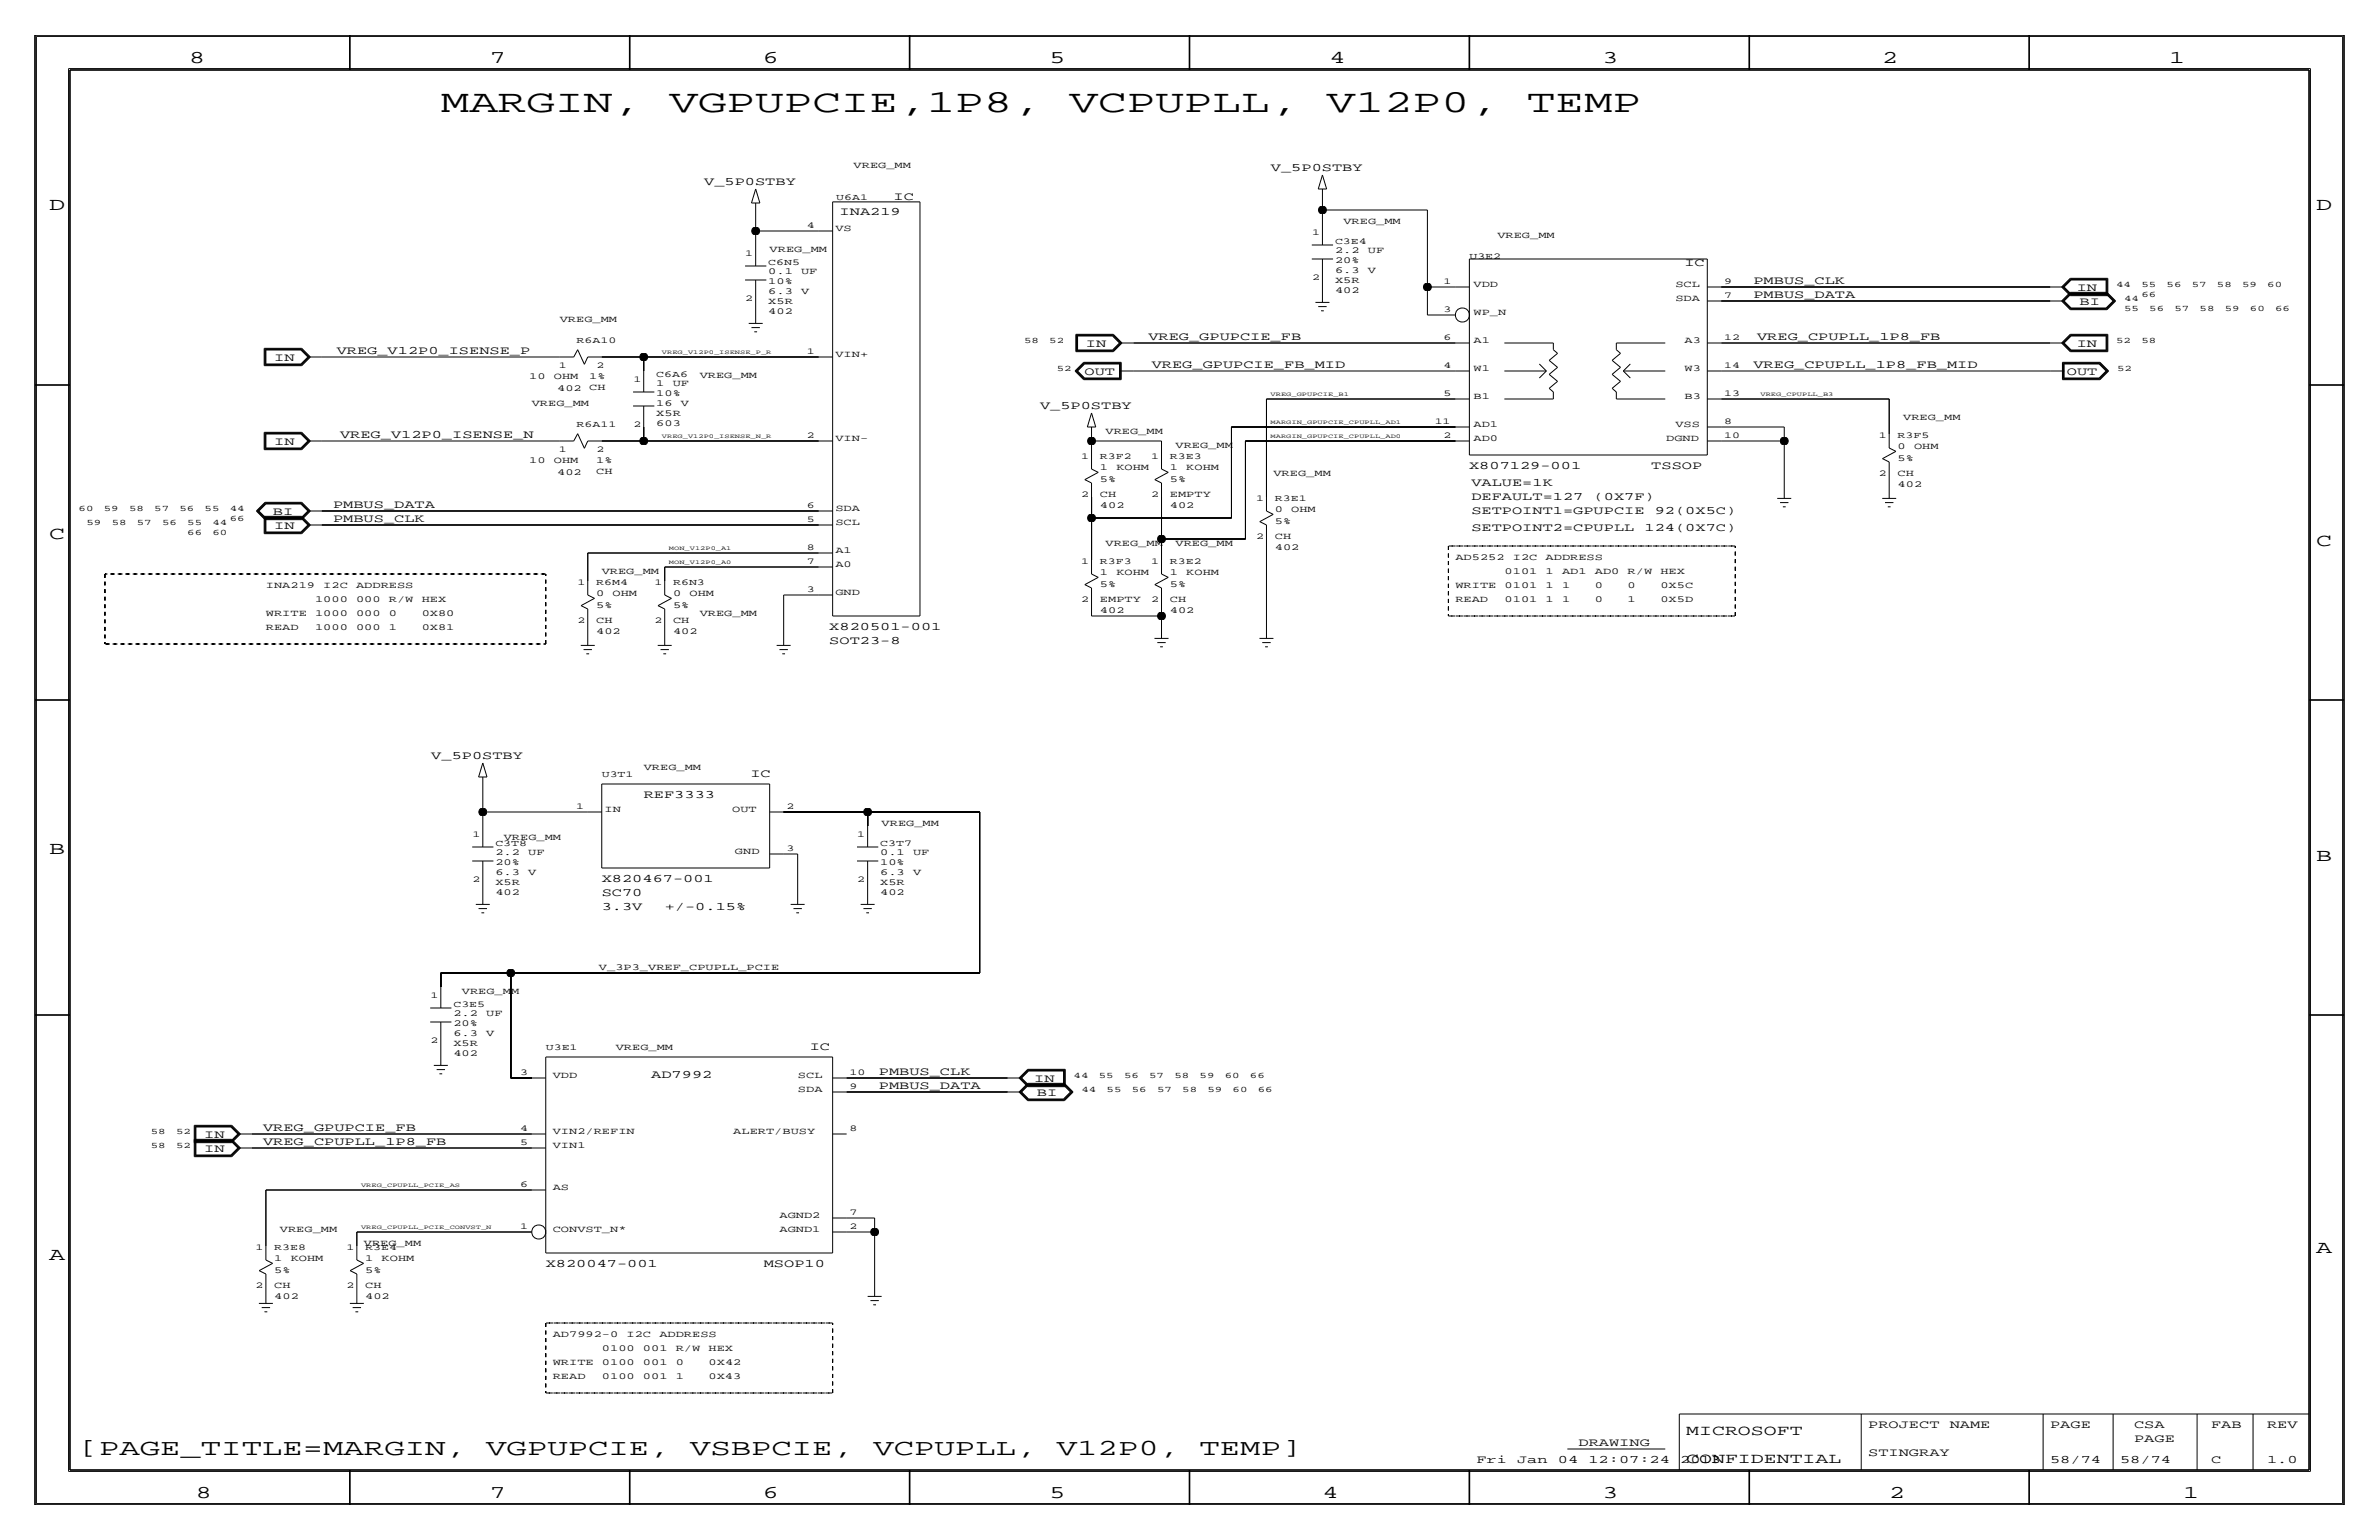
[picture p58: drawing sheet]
<svg xmlns="http://www.w3.org/2000/svg" width="432mm" height="279mm" viewBox="0 0 432 279" stroke-linecap="round" stroke-linejoin="round" font-family="sans-serif">
<defs><g id="words">
<g font-size="5.8">
<text x="80" y="20.3">MARGIN,</text>
<text x="121.5" y="20.3">VGPUPCIE,1P8,</text>
<text x="194.1" y="20.3">VCPUPLL,</text>
<text x="240.8" y="20.3">V12P0,</text>
<text x="277.1" y="20.3">TEMP</text>
</g>
<g font-size="4.2">
<text x="14.3" y="264">[PAGE_TITLE=MARGIN,</text>
<text x="88.3" y="264">VGPUPCIE,</text>
<text x="125.2" y="264">VSBPCIE,</text>
<text x="158.5" y="264">VCPUPLL,</text>
<text x="191.8" y="264">V12P0,</text>
<text x="217.7" y="264">TEMP]</text>
</g>
<g font-size="3.3">
<text x="34.3" y="11.4">8</text>
<text x="88.9" y="11.4">7</text>
<text x="138.5" y="11.4">6</text>
<text x="190.5" y="11.4">5</text>
<text x="241.3" y="11.4">4</text>
<text x="290.8" y="11.4">3</text>
<text x="341.6" y="11.4">2</text>
<text x="393.7" y="11.4">1</text>
<text x="8.9" y="38.1">D</text>
<text x="420.4" y="38.1">D</text>
<text x="8.9" y="97.8">C</text>
<text x="420.4" y="99.1">C</text>
<text x="8.9" y="154.9">B</text>
<text x="420.4" y="156.2">B</text>
<text x="420.4" y="227.3">A</text>
<text x="8.9" y="228.6">A</text>
<text x="35.6" y="271.8">8</text>
<text x="88.9" y="271.8">7</text>
<text x="138.4" y="271.8">6</text>
<text x="190.5" y="271.8">5</text>
<text x="240" y="271.8">4</text>
<text x="290.8" y="271.8">3</text>
<text x="342.9" y="271.8">2</text>
<text x="396.2" y="271.8">1</text>
</g>
<g font-size="2.6">
<text x="306.1" y="260.4">MICROSOFT</text>
<text x="306.1" y="265.4">CONFIDENTIAL</text>
</g>
<g font-size="2.1">
<text x="127.8" y="33.6">V_5P0STBY</text>
<text x="230.7" y="31.1">V_5P0STBY</text>
<text x="152.4" y="39">INA219</text>
<text x="162.2" y="36.2">IC</text>
<text x="305.7" y="48.3">IC</text>
<text x="318.3" y="51.6">PMBUS_CLK</text>
<text x="376.9" y="52.8">IN</text>
<text x="318.3" y="54.1">PMBUS_DATA</text>
<text x="377.4" y="55.4">BI</text>
<text x="49.8" y="65.5">IN</text>
<text x="61.1" y="64.3">VREG_V12P0_ISENSE_P</text>
<text x="197.1" y="63">IN</text>
<text x="208.4" y="61.7">VREG_GPUPCIE_FB</text>
<text x="318.9" y="61.7">VREG_CPUPLL_1P8_FB</text>
<text x="376.9" y="63">IN</text>
<text x="196.8" y="68.1">OUT</text>
<text x="209" y="66.8">VREG_GPUPCIE_FB_MID</text>
<text x="318.3" y="66.8">VREG_CPUPLL_1P8_FB_MID</text>
<text x="375.2" y="68.1">OUT</text>
<text x="188.8" y="74.3">V_5P0STBY</text>
<text x="49.8" y="80.8">IN</text>
<text x="61.7" y="79.5">VREG_V12P0_ISENSE_N</text>
<text x="266.7" y="85.1">X807129-001</text>
<text x="267.1" y="88.2">VALUE=1K</text>
<text x="299.7" y="85.1">TSSOP</text>
<text x="49.5" y="93.5">BI</text>
<text x="60.5" y="94.7">PMBUS_CLK</text>
<text x="60.5" y="92.2">PMBUS_DATA</text>
<text x="267.1" y="93.3">SETPOINT1=GPUPCIE</text>
<text x="267.1" y="90.7">DEFAULT=127</text>
<text x="289.3" y="90.7">(0X7F)</text>
<text x="300.3" y="93.3">92(0X5C)</text>
<text x="49.8" y="96">IN</text>
<text x="267.1" y="96.3">SETPOINT2=CPUPLL</text>
<text x="298.5" y="96.3">124(0X7C)</text>
<text x="150.5" y="114.3">X820501-001</text>
<text x="150.5" y="116.8">SOT23-8</text>
<text x="78.3" y="137.8">V_5P0STBY</text>
<text x="136.2" y="141">IC</text>
<text x="116.8" y="144.8">REF3333</text>
<text x="109.2" y="160">X820467-001</text>
<text x="109.2" y="165.1">3.3V</text>
<text x="109.2" y="162.6">SC70</text>
<text x="120.7" y="165.1">+/-0.15%</text>
<text x="147" y="190.5">IC</text>
<text x="118.2" y="195.6">AD7992</text>
<text x="159.5" y="195.1">PMBUS_CLK</text>
<text x="159.5" y="197.6">PMBUS_DATA</text>
<text x="187.7" y="196.3">IN</text>
<text x="188.2" y="198.9">BI</text>
<text x="37.1" y="209">IN</text>
<text x="37.1" y="206.5">IN</text>
<text x="47.8" y="207.8">VREG_CPUPLL_1P8_FB</text>
<text x="47.8" y="205.2">VREG_GPUPCIE_FB</text>
<text x="99.1" y="229.9">X820047-001</text>
<text x="138.6" y="229.9">MSOP10</text>
<text x="286.5" y="262.4">DRAWING</text>
<text x="339.1" y="259.1">PROJECT</text>
<text x="353.9" y="259.1">NAME</text>
<text x="372.1" y="259.1">PAGE</text>
<text x="387.4" y="259.1">CSA</text>
<text x="387.4" y="261.6">PAGE</text>
<text x="401.3" y="259.1">FAB</text>
<text x="411.5" y="259.1">REV</text>
<text x="268" y="265.4">Fri</text>
<text x="275.4" y="265.4">Jan</text>
<text x="282.8" y="265.4">04</text>
<text x="288.3" y="265.4">12:07:24</text>
<text x="305" y="265.4">2013</text>
<text x="339.1" y="264.2">STINGRAY</text>
<text x="372.1" y="265.4">58/74</text>
<text x="384.8" y="265.4">58/74</text>
<text x="401.3" y="265.4">C</text>
<text x="411.5" y="265.4">1.0</text>
</g>
<g font-size="1.7">
<text x="154.9" y="30.5">VREG_MM</text>
<text x="151.6" y="41.9">VS</text>
<text x="243.8" y="40.6">VREG_MM</text>
<text x="139.7" y="45.7">VREG_MM</text>
<text x="242.3" y="46">2.2</text>
<text x="242.3" y="47.8">20%</text>
<text x="248.3" y="46">UF</text>
<text x="271.8" y="43.2">VREG_MM</text>
<text x="139.4" y="49.8">0.1</text>
<text x="139.4" y="51.6">10%</text>
<text x="139.4" y="53.3">6.3</text>
<text x="145.4" y="49.8">UF</text>
<text x="145.4" y="53.3">V</text>
<text x="242.3" y="49.5">6.3</text>
<text x="242.3" y="51.3">X5R</text>
<text x="242.3" y="53.1">402</text>
<text x="248.3" y="49.5">V</text>
<text x="267.5" y="52.1">VDD</text>
<text x="304.1" y="52.1">SCL</text>
<text x="101.6" y="58.4">VREG_MM</text>
<text x="139.4" y="55.1">X5R</text>
<text x="139.4" y="56.9">402</text>
<text x="267.5" y="57.2">WP_N</text>
<text x="304.1" y="54.6">SDA</text>
<text x="151.6" y="64.8">VIN+</text>
<text x="267.5" y="62.2">A1</text>
<text x="305.8" y="62.2">A3</text>
<text x="96.1" y="68.8">10</text>
<text x="100.5" y="68.8">OHM</text>
<text x="101.1" y="70.9">402</text>
<text x="106.9" y="68.8">1%</text>
<text x="106.9" y="70.8">CH</text>
<text x="119.1" y="70.1">1</text>
<text x="119.1" y="71.9">10%</text>
<text x="122.1" y="70.1">UF</text>
<text x="127" y="68.6">VREG_MM</text>
<text x="267.5" y="67.3">W1</text>
<text x="305.8" y="67.3">W3</text>
<text x="96.5" y="73.7">VREG_MM</text>
<text x="119.1" y="77.2">603</text>
<text x="119.1" y="73.7">16</text>
<text x="119.1" y="75.4">X5R</text>
<text x="123.6" y="73.7">V</text>
<text x="267.5" y="72.4">B1</text>
<text x="267.5" y="77.5">AD1</text>
<text x="304.1" y="77.5">VSS</text>
<text x="305.8" y="72.4">B3</text>
<text x="345.4" y="76.2">VREG_MM</text>
<text x="151.6" y="80">VIN-</text>
<text x="200.7" y="78.7">VREG_MM</text>
<text x="213.4" y="81.3">VREG_MM</text>
<text x="267.5" y="80">AD0</text>
<text x="302.4" y="80">DGND</text>
<text x="344.4" y="83.6">5%</text>
<text x="344.4" y="81.5">0</text>
<text x="347.4" y="81.5">OHM</text>
<text x="96.1" y="84.1">10</text>
<text x="100.5" y="84.1">OHM</text>
<text x="101.1" y="86.1">402</text>
<text x="108.2" y="84.1">1%</text>
<text x="108.2" y="86">CH</text>
<text x="199.6" y="85.3">1</text>
<text x="199.6" y="87.4">5%</text>
<text x="202.6" y="85.3">KOHM</text>
<text x="212.3" y="87.4">5%</text>
<text x="212.3" y="85.3">1</text>
<text x="215.3" y="85.3">KOHM</text>
<text x="231.1" y="86.4">VREG_MM</text>
<text x="344.4" y="88.4">402</text>
<text x="344.4" y="86.4">CH</text>
<text x="151.6" y="92.7">SDA</text>
<text x="151.6" y="95.2">SCL</text>
<text x="199.6" y="90.2">CH</text>
<text x="199.6" y="92.2">402</text>
<text x="212.3" y="90.2">EMPTY</text>
<text x="212.3" y="92.2">402</text>
<text x="231.4" y="93">0</text>
<text x="231.4" y="95">5%</text>
<text x="234.4" y="93">OHM</text>
<text x="151.6" y="100.3">A1</text>
<text x="200.7" y="99.1">VREG_MM</text>
<text x="213.4" y="99.1">VREG_MM</text>
<text x="231.4" y="99.8">402</text>
<text x="231.4" y="97.8">CH</text>
<text x="264.2" y="101.6">AD5252</text>
<text x="274.6" y="101.6">I2C</text>
<text x="280.5" y="101.6">ADDRESS</text>
<text x="48.3" y="106.7">INA219</text>
<text x="58.7" y="106.7">I2C</text>
<text x="64.6" y="106.7">ADDRESS</text>
<text x="109.2" y="104.1">VREG_MM</text>
<text x="151.6" y="102.9">A0</text>
<text x="151.6" y="107.9">GND</text>
<text x="199.6" y="104.4">1</text>
<text x="199.6" y="106.4">5%</text>
<text x="202.6" y="104.4">KOHM</text>
<text x="212.3" y="106.4">5%</text>
<text x="212.3" y="104.4">1</text>
<text x="215.3" y="104.4">KOHM</text>
<text x="264.2" y="106.7">WRITE</text>
<text x="273.1" y="104.1">0101</text>
<text x="273.1" y="106.7">0101</text>
<text x="280.5" y="104.1">1</text>
<text x="280.5" y="106.7">1</text>
<text x="283.5" y="104.1">AD1</text>
<text x="283.5" y="106.7">1</text>
<text x="289.5" y="104.1">AD0</text>
<text x="289.5" y="106.7">0</text>
<text x="295.4" y="104.1">R/W</text>
<text x="295.4" y="106.7">0</text>
<text x="301.4" y="104.1">HEX</text>
<text x="301.4" y="106.7">0X5C</text>
<text x="48.3" y="111.8">WRITE</text>
<text x="57.2" y="109.2">1000</text>
<text x="57.2" y="111.8">1000</text>
<text x="64.6" y="109.2">000</text>
<text x="64.6" y="111.8">000</text>
<text x="70.6" y="109.2">R/W</text>
<text x="70.6" y="111.8">0</text>
<text x="76.5" y="109.2">HEX</text>
<text x="76.5" y="111.8">0X80</text>
<text x="108.2" y="108.2">0</text>
<text x="108.2" y="113">CH</text>
<text x="108.2" y="110.2">5%</text>
<text x="111.2" y="108.2">OHM</text>
<text x="122.2" y="108.2">0</text>
<text x="122.2" y="113">CH</text>
<text x="122.2" y="110.2">5%</text>
<text x="125.2" y="108.2">OHM</text>
<text x="127" y="111.8">VREG_MM</text>
<text x="199.6" y="109.2">EMPTY</text>
<text x="199.6" y="111.3">402</text>
<text x="212.3" y="111.3">402</text>
<text x="212.3" y="109.2">CH</text>
<text x="264.2" y="109.2">READ</text>
<text x="273.1" y="109.2">0101</text>
<text x="280.5" y="109.2">1</text>
<text x="283.5" y="109.2">1</text>
<text x="289.5" y="109.2">0</text>
<text x="295.4" y="109.2">1</text>
<text x="301.4" y="109.2">0X5D</text>
<text x="48.3" y="114.3">READ</text>
<text x="57.2" y="114.3">1000</text>
<text x="64.6" y="114.3">000</text>
<text x="70.6" y="114.3">1</text>
<text x="76.5" y="114.3">0X81</text>
<text x="108.2" y="115.1">402</text>
<text x="122.2" y="115.1">402</text>
<text x="116.8" y="139.7">VREG_MM</text>
<text x="109.7" y="147.3">IN</text>
<text x="132.9" y="147.3">OUT</text>
<text x="160" y="149.9">VREG_MM</text>
<text x="89.9" y="155.2">2.2</text>
<text x="91.4" y="152.4">VREG_MM</text>
<text x="95.9" y="155.2">UF</text>
<text x="133.4" y="154.9">GND</text>
<text x="159.8" y="155.2">0.1</text>
<text x="165.7" y="155.2">UF</text>
<text x="89.9" y="160.5">X5R</text>
<text x="89.9" y="157">20%</text>
<text x="89.9" y="158.8">6.3</text>
<text x="95.9" y="158.8">V</text>
<text x="159.8" y="158.8">6.3</text>
<text x="159.8" y="157">10%</text>
<text x="159.8" y="160.5">X5R</text>
<text x="165.7" y="158.8">V</text>
<text x="89.9" y="162.3">402</text>
<text x="159.8" y="162.3">402</text>
<text x="108.7" y="176">V_3P3_VREF_CPUPLL_PCIE</text>
<text x="82.3" y="184.4">2.2</text>
<text x="83.8" y="180.3">VREG_MM</text>
<text x="88.3" y="184.4">UF</text>
<text x="82.3" y="186.2">20%</text>
<text x="82.3" y="188">6.3</text>
<text x="82.3" y="191.5">402</text>
<text x="82.3" y="189.7">X5R</text>
<text x="88.3" y="188">V</text>
<text x="111.8" y="190.5">VREG_MM</text>
<text x="100.3" y="195.6">VDD</text>
<text x="144.8" y="195.6">SCL</text>
<text x="144.8" y="198.1">SDA</text>
<text x="100.3" y="205.7">VIN2/REFIN</text>
<text x="100.3" y="208.3">VIN1</text>
<text x="133.1" y="205.7">ALERT/BUSY</text>
<text x="100.3" y="215.9">AS</text>
<text x="141.5" y="221">AGND2</text>
<text x="50.8" y="223.5">VREG_MM</text>
<text x="66" y="226.1">VREG_MM</text>
<text x="100.3" y="223.5">CONVST_N*</text>
<text x="141.5" y="223.5">AGND1</text>
<text x="49.8" y="228.9">1</text>
<text x="49.8" y="233.7">CH</text>
<text x="49.8" y="230.9">5%</text>
<text x="52.8" y="228.9">KOHM</text>
<text x="66.3" y="228.9">1</text>
<text x="66.3" y="230.9">5%</text>
<text x="66.3" y="233.7">CH</text>
<text x="69.3" y="228.9">KOHM</text>
<text x="49.8" y="235.7">402</text>
<text x="66.3" y="235.7">402</text>
<text x="100.3" y="242.6">AD7992-0</text>
<text x="109.3" y="245.1">0100</text>
<text x="113.7" y="242.6">I2C</text>
<text x="116.7" y="245.1">001</text>
<text x="119.7" y="242.6">ADDRESS</text>
<text x="122.7" y="245.1">R/W</text>
<text x="128.6" y="245.1">HEX</text>
<text x="100.3" y="250.2">READ</text>
<text x="100.3" y="247.7">WRITE</text>
<text x="109.3" y="250.2">0100</text>
<text x="109.3" y="247.7">0100</text>
<text x="116.7" y="250.2">001</text>
<text x="116.7" y="247.7">001</text>
<text x="122.7" y="250.2">1</text>
<text x="122.7" y="247.7">0</text>
<text x="128.6" y="250.2">0X43</text>
<text x="128.6" y="247.7">0X42</text>
</g>
<g font-size="1.6">
<text x="146.5" y="41.4">4</text>
<text x="151.8" y="36.2">U6A1</text>
<text x="135.3" y="46.5">1</text>
<text x="238.2" y="42.7">1</text>
<text x="242.3" y="44.2">C3E4</text>
<text x="266.7" y="47">U3E2</text>
<text x="139.4" y="48">C6N5</text>
<text x="238.2" y="50.8">2</text>
<text x="262" y="51.6">1</text>
<text x="312.9" y="51.6">9</text>
<text x="135.3" y="54.6">2</text>
<text x="262" y="56.6">3</text>
<text x="312.9" y="54.1">7</text>
<text x="104.6" y="62.2">R6A10</text>
<text x="146.5" y="64.3">1</text>
<text x="262" y="61.7">6</text>
<text x="312.9" y="61.7">12</text>
<text x="101.4" y="66.8">1</text>
<text x="108.3" y="66.8">2</text>
<text x="115" y="69.3">1</text>
<text x="119.1" y="68.3">C6A6</text>
<text x="262" y="66.8">4</text>
<text x="262" y="71.9">5</text>
<text x="312.9" y="66.8">14</text>
<text x="312.9" y="71.9">13</text>
<text x="104.6" y="77.5">R6A11</text>
<text x="115" y="77.5">2</text>
<text x="260.4" y="77">11</text>
<text x="312.9" y="77">8</text>
<text x="101.4" y="82">1</text>
<text x="108.3" y="82">2</text>
<text x="146.5" y="79.5">2</text>
<text x="196.2" y="83.3">1</text>
<text x="199.6" y="83.3">R3F2</text>
<text x="208.9" y="83.3">1</text>
<text x="212.3" y="83.3">R3E3</text>
<text x="262" y="79.5">2</text>
<text x="312.9" y="79.5">10</text>
<text x="341" y="79.5">1</text>
<text x="344.4" y="79.5">R3F5</text>
<text x="341" y="86.4">2</text>
<text x="146.5" y="92.2">6</text>
<text x="146.5" y="94.7">5</text>
<text x="196.2" y="90.2">2</text>
<text x="208.9" y="90.2">2</text>
<text x="228" y="90.9">1</text>
<text x="231.4" y="90.9">R3E1</text>
<text x="146.5" y="99.8">8</text>
<text x="228" y="97.8">2</text>
<text x="104.8" y="106.2">1</text>
<text x="108.2" y="106.2">R6M4</text>
<text x="118.8" y="106.2">1</text>
<text x="122.2" y="106.2">R6N3</text>
<text x="146.5" y="107.4">3</text>
<text x="146.5" y="102.4">7</text>
<text x="196.2" y="102.4">1</text>
<text x="199.6" y="102.4">R3F3</text>
<text x="208.9" y="102.4">1</text>
<text x="212.3" y="102.4">R3E2</text>
<text x="104.8" y="113">2</text>
<text x="118.8" y="113">2</text>
<text x="196.2" y="109.2">2</text>
<text x="208.9" y="109.2">2</text>
<text x="109.2" y="141">U3T1</text>
<text x="104.6" y="146.8">1</text>
<text x="142.8" y="146.8">2</text>
<text x="85.8" y="151.9">1</text>
<text x="89.9" y="153.4">C3T8</text>
<text x="142.8" y="154.4">3</text>
<text x="155.6" y="151.9">1</text>
<text x="159.8" y="153.4">C3T7</text>
<text x="85.8" y="160">2</text>
<text x="155.6" y="160">2</text>
<text x="78.1" y="181.1">1</text>
<text x="82.3" y="182.6">C3E5</text>
<text x="78.1" y="189.2">2</text>
<text x="99.1" y="190.5">U3E1</text>
<text x="94.4" y="195.1">3</text>
<text x="154.2" y="197.6">9</text>
<text x="154.2" y="195.1">10</text>
<text x="94.4" y="205.2">4</text>
<text x="94.4" y="207.8">5</text>
<text x="154.2" y="205.2">8</text>
<text x="94.4" y="215.4">6</text>
<text x="154.2" y="220.5">7</text>
<text x="46.4" y="226.8">1</text>
<text x="49.8" y="226.8">R3E8</text>
<text x="62.9" y="226.8">1</text>
<text x="66.3" y="226.8">R3E4</text>
<text x="94.4" y="223">1</text>
<text x="154.2" y="223">2</text>
<text x="46.4" y="233.7">2</text>
<text x="62.9" y="233.7">2</text>
</g>
<g font-size="1.5">
<text x="384.1" y="52.1">44</text>
<text x="388.7" y="53.9">66</text>
<text x="388.7" y="52.1">55</text>
<text x="393.2" y="52.1">56</text>
<text x="397.8" y="52.1">57</text>
<text x="402.4" y="52.1">58</text>
<text x="407" y="52.1">59</text>
<text x="411.5" y="52.1">60</text>
<text x="385.5" y="54.6">44</text>
<text x="385.5" y="56.4">55</text>
<text x="390.1" y="56.4">56</text>
<text x="394.7" y="56.4">57</text>
<text x="399.2" y="56.4">58</text>
<text x="403.8" y="56.4">59</text>
<text x="408.4" y="56.4">60</text>
<text x="413" y="56.4">66</text>
<text x="185.9" y="62.2">58</text>
<text x="190.4" y="62.2">52</text>
<text x="384.1" y="62.2">52</text>
<text x="388.7" y="62.2">58</text>
<text x="191.8" y="67.3">52</text>
<text x="384.3" y="67.3">52</text>
<text x="14.3" y="92.7">60</text>
<text x="15.7" y="95.2">59</text>
<text x="18.8" y="92.7">59</text>
<text x="20.3" y="95.2">58</text>
<text x="23.4" y="92.7">58</text>
<text x="24.8" y="95.2">57</text>
<text x="28" y="92.7">57</text>
<text x="29.4" y="95.2">56</text>
<text x="32.6" y="92.7">56</text>
<text x="34" y="95.2">55</text>
<text x="37.1" y="92.7">55</text>
<text x="38.6" y="95.2">44</text>
<text x="41.7" y="92.7">44</text>
<text x="41.7" y="94.5">66</text>
<text x="34" y="97.1">66</text>
<text x="38.6" y="97.1">60</text>
<text x="194.9" y="195.6">44</text>
<text x="199.4" y="195.6">55</text>
<text x="204" y="195.6">56</text>
<text x="208.6" y="195.6">57</text>
<text x="213.2" y="195.6">58</text>
<text x="217.7" y="195.6">59</text>
<text x="222.3" y="195.6">60</text>
<text x="226.9" y="195.6">66</text>
<text x="196.3" y="198.1">44</text>
<text x="200.9" y="198.1">55</text>
<text x="205.4" y="198.1">56</text>
<text x="210" y="198.1">57</text>
<text x="214.6" y="198.1">58</text>
<text x="219.1" y="198.1">59</text>
<text x="223.7" y="198.1">60</text>
<text x="228.3" y="198.1">66</text>
<text x="27.4" y="208.3">58</text>
<text x="27.4" y="205.7">58</text>
<text x="32" y="208.3">52</text>
<text x="32" y="205.7">52</text>
</g>
<g font-size="1.1">
<text x="120.1" y="64.3">VREG_V12P0_ISENSE_P_R</text>
<text x="230.6" y="71.9">VREG_GPUPCIE_B1</text>
<text x="319.5" y="71.9">VREG_CPUPLL_B3</text>
<text x="230.6" y="77">MARGIN_GPUPCIE_CPUPLL_AD1</text>
<text x="120.1" y="79.5">VREG_V12P0_ISENSE_N_R</text>
<text x="230.6" y="79.5">MARGIN_GPUPCIE_CPUPLL_AD0</text>
<text x="121.4" y="99.8">MON_V12P0_A1</text>
<text x="121.4" y="102.4">MON_V12P0_A0</text>
<text x="65.5" y="215.4">VREG_CPUPLL_PCIE_AS</text>
<text x="65.5" y="223">VREG_CPUPLL_PCIE_CONVST_N</text>
</g>
</g></defs>
<!-- layer: Nets -->
<g fill="none" stroke="#000" stroke-width=".18">
<path d="M137.2 38.1v3.8zM240 38.1v2.5zM240 35.6v2.5zM240 38.1h19.1zM259.1 38.1v14zM137.2 41.9h11.4zM137.2 54.6v2.6zM137.2 41.9v2.5zM240 50.8v2.5zM259.1 52.1h5.1zM259.1 57.2h5.1zM259.1 52.1v5.1z"/>
<path d="M312.4 52.1h59.7zM312.4 54.6h59.7zM58.4 64.8h43.2zM109.2 64.8h7.6zM116.8 77.5v2.5zM116.8 64.8v2.5zM116.8 64.8h31.8zM198.1 78.7v1.3zM205.7 62.2h58.5zM205.7 67.3h58.5zM223.5 77.5v16.5zM223.5 77.5h40.7z"/>
<path d="M229.9 72.4v17.8zM229.9 72.4h34.3zM312.4 72.4h30.5zM312.4 77.5h11.4zM312.4 62.2h59.7zM312.4 67.3h59.7zM323.8 77.5v2.5zM342.9 72.4v6.3zM58.4 80h43.2zM58.4 95.2h90.2zM58.4 92.7h90.2zM109.2 80h7.6z"/>
<path d="M116.8 80h31.8zM198.1 94h25.4zM198.1 94v7.6zM198.1 90.2v3.8zM198.1 80v2.5zM198.1 80h12.7zM210.8 97.8v3.8zM210.8 90.2v7.6zM210.8 80v2.5zM210.8 97.8h15.3zM226.1 80v17.8zM226.1 80h38.1z"/>
<path d="M229.9 97.8v16.5zM312.4 80h11.4zM323.8 80v8.9zM342.9 86.4v2.5zM106.7 100.3v5.1zM106.7 100.3h41.9zM106.7 113v2.6zM120.6 102.9v2.5zM120.6 102.9h28zM120.6 113v2.6zM142.2 108v7.6zM142.2 107.9h6.4z"/>
<path d="M198.1 111.8h12.7zM198.1 109.2v2.6zM210.8 111.8v2.5zM210.8 109.2v2.6zM87.6 147.3v2.6zM87.6 142.2v5.1zM87.6 147.3h19.1zM142.2 154.9h2.6zM142.2 147.3h15.3zM144.8 154.9v7.7zM157.5 147.3v2.6zM157.5 147.3h20.3z"/>
<path d="M177.8 147.3v29.2zM80 176.5v2.6zM80 176.5h12.7zM87.6 160v2.6zM92.7 176.5h85.1zM92.7 176.5v19.1zM157.5 160v2.6zM80 189.2v2.6zM92.7 195.6h3.8zM153.7 198.1h29.2zM153.7 195.6h29.2zM45.7 208.3h50.8z"/>
<path d="M45.7 205.7h50.8zM48.3 215.9v10.2zM48.3 215.9h48.2zM48.3 233.7v1.2zM64.8 223.5v2.6zM64.8 223.5h31.7zM64.8 233.7v1.2zM153.7 221h5zM153.7 223.5h5.1zM158.7 223.5v10.2zM158.7 221v2.5z"/>
</g>
<path d="M262.9 99.1h52.1zM262.9 99.1v12.7zM315 99.1v12.7zM19 104.1v12.7zM19 116.8h80.1zM19.1 104.1h80zM99.1 104.1v12.7zM262.9 111.8h52.1zM99.1 240h52zM99.1 240v12.7zM99.1 252.7h52zM151.1 240v12.7z" fill="none" stroke="#000" stroke-width=".18" stroke-dasharray=".7 .7" stroke-linecap="butt"/>
<g fill="#000" stroke="#000" stroke-width=".18">
<circle cx="240" cy="38.1" r=".72"/>
<circle cx="137.2" cy="41.9" r=".72"/>
<circle cx="259.1" cy="52.1" r=".72"/>
<circle cx="116.8" cy="64.8" r=".72"/>
<circle cx="116.8" cy="80" r=".72"/>
<circle cx="198.1" cy="94" r=".72"/>
<circle cx="198.1" cy="80" r=".72"/>
<circle cx="210.8" cy="97.8" r=".72"/>
<circle cx="323.9" cy="80" r=".72"/>
<circle cx="210.8" cy="111.8" r=".72"/>
<circle cx="87.6" cy="147.3" r=".72"/>
<circle cx="157.5" cy="147.3" r=".72"/>
<circle cx="92.7" cy="176.5" r=".72"/>
<circle cx="158.7" cy="223.5" r=".72"/>
</g>
<!-- layer: Components -->
<g fill="none" stroke="#000" stroke-width=".18">
<path d="M136.4 36.8h1.5zM137.2 34.3l-.8 2.5zM137.2 36.8v1.3zM137.2 34.3l.7 2.5zM151.1 36.6h15.9zM151.1 36.6v75.2zM167 36.6v75.2zM239.3 34.3h1.5zM240 31.8l-.7 2.5zM240 34.3v1.3zM240 31.8l.8 2.5zM135.2 48.3h3.9z"/>
<path d="M135.2 50.8h3.9zM135.9 58.7h2.5zM136.4 59.4h1.5zM137.2 57.2v1.5zM137.2 44.4v3.9zM137.2 50.8v3.8zM148.6 41.9h2.5zM238.1 44.4h3.9zM238.1 47h3.9zM238.8 54.9h2.5zM239.3 55.6h1.5zM239.8 56.4h.5z"/>
<path d="M240 40.6v3.8zM240 47v3.8zM240 53.3v1.6zM264.2 52.1h2.5zM266.7 47v35.6zM266.7 47h43.2zM309.9 54.6h2.5zM309.9 52.1h2.5zM309.9 47v35.6zM372.1 54.6h2.6zM372.1 52.1h2.6zM374.2 54.6l1.6 1.6z"/>
<path d="M374.2 52.1l1.6 1.5zM374.2 54.6l1.6-1.6zM374.2 52.1l1.6-1.6zM374.3 54.6l1.5-1.5zM374.3 52.1l1.5-1.5zM374.3 54.6l1.5 1.5zM374.3 52.1l1.5 1.4zM374.5 54.6l1.4-1.4zM374.5 52.1l1.4-1.4zM374.5 54.6l1.4 1.4zM374.5 52.1l1.4 1.3zM374.6 54.6l1.3 1.3z"/>
<path d="M374.6 52.1l1.3 1.2zM374.6 54.6l1.3-1.3zM375.8 56.2h6.6zM375.8 50.5h6.8zM375.8 53h6.6zM375.8 53.6h6.8zM375.8 56.1h6.6zM375.8 50.6h6.7zM375.8 53.5h6.7zM375.8 53.1h6.6zM375.9 53.2h6.4zM375.9 56h6.4z"/>
<path d="M375.9 50.7h6.5zM375.9 53.4h6.5zM375.9 55.9h6.4zM375.9 53.3h6.4zM375.9 50.8h6.4zM375.9 50.8l-1.3 1.3zM382.3 53.3l1.2 1.3zM382.3 55.9l1.2-1.3zM382.3 50.8v2.5zM382.3 53.2l1.4 1.4zM382.3 56l1.4-1.4zM382.4 53.1l1.4 1.5z"/>
<path d="M382.4 56.1l1.4-1.5zM382.4 50.7v2.7zM382.4 53l1.6 1.6zM382.4 56.2l1.6-1.6zM382.5 50.6v2.9zM382.6 50.5v3.1zM48 78.4h6.8zM48 63.2h6.8zM48 78.4v3.2zM48 63.2v3.1zM48 66.3h6.8zM48.1 78.5h6.6z"/>
<path d="M48.1 63.3h6.6zM48.1 78.5v3zM48.1 63.3v2.9zM48.1 66.2h6.6zM48.2 78.6v2.8zM48.2 63.4v2.7zM48.2 66.1h6.5zM48.2 78.6h6.5zM48.2 63.4h6.5zM48.3 78.7h6.3zM48.3 78.7v2.6zM48.3 63.5h6.3z"/>
<path d="M48.3 63.5v2.5zM48.3 66h6.3zM54.6 78.7l1.3 1.3zM54.6 63.5l1.3 1.3zM54.7 66.1l1.3-1.3zM54.7 78.6l1.3 1.4zM54.7 63.4l1.3 1.4zM54.7 66.2l1.5-1.4zM54.7 78.5l1.5 1.5zM54.7 63.3l1.5 1.5zM54.8 66.3l1.5-1.5zM54.8 78.4l1.5 1.6z"/>
<path d="M54.8 63.2l1.5 1.6zM55.9 64.8l-1.3 1.2zM55.9 64.8h2.5zM101.6 64.8h2.5zM104.9 78.7l-.8 1.3zM104.9 63.4l-.8 1.4zM104.9 78.7l1.2 2.6zM104.9 63.4l1.2 2.7zM106.7 64.8l-.6 1.3zM106.7 64.8h2.5zM114.9 71.1h3.9zM114.9 73.7h3.9z"/>
<path d="M116.8 67.3v3.8zM116.8 73.7v3.8zM136.9 60.2h.5zM148.6 64.8h2.5zM195.1 67.3l1.6 1.6zM195.1 67.3l1.6-1.6zM195.3 60.7h6.8zM195.3 67.3l1.4 1.5zM195.3 67.3l1.4-1.5zM195.3 60.7v3.1zM195.3 63.8h6.8zM195.4 60.8v2.9z"/>
<path d="M195.4 63.7h6.6zM195.4 60.8h6.6zM195.4 67.3l1.4-1.4zM195.4 67.3l1.4 1.4zM195.5 60.9v2.7zM195.5 63.6h6.5zM195.5 60.9h6.5zM195.6 67.3l1.2 1.3zM195.6 67.3l1.3-1.3zM195.6 61h6.3zM195.6 61v2.5zM195.6 63.5h6.3z"/>
<path d="M196.7 65.7h6.8zM196.7 68.9h6.8zM196.7 65.8h6.7zM196.7 68.8h6.7zM196.8 65.9h6.5zM196.8 68.7h6.5zM196.8 66h6.4zM196.8 68.6h6.4zM197.4 77.5h1.5zM198.1 77.5v1.2zM198.1 74.9l.8 2.6zM198.1 74.9l-.7 2.6z"/>
<path d="M201.9 61l1.3 1.2zM201.9 63.5l1.3-1.3zM202 63.6l1.4-1.4zM202 60.9l1.4 1.3zM202 63.7l1.5-1.5zM202 60.8l1.5 1.4zM202.1 63.8l1.6-1.6zM202.1 60.7l1.6 1.5zM203.2 66v2.6zM203.2 67.3h2.5zM203.2 62.2h2.5zM203.3 65.9v2.8z"/>
<path d="M203.4 65.8v3zM203.5 65.7v3.2zM264.2 67.3h2.5zM264.2 72.4h2.5zM264.2 77.5h2.5zM264.2 62.2h2.5zM273 67.3h7.7zM273.1 62.2h8.8zM273.1 72.4h8.8zM279.4 66l1.3 1.3zM280.7 67.3l-1.3 1.3zM281.2 67.9l1.5-1.3z"/>
<path d="M281.2 70.5l1.5-1.3zM281.2 65.4l1.5-1.3zM281.2 65.4l1.5 1.2zM281.2 67.9l1.5 1.3zM281.2 70.5l.7 .6zM281.9 63.4l.8 .7zM281.9 62.2v1.2zM281.9 71.1v1.3zM292.6 70.5l.8 .6zM292.6 67.9l1.5-1.3zM292.6 70.5l1.5-1.3zM292.6 65.4l1.5 1.2z"/>
<path d="M292.6 65.4l1.5-1.3zM292.6 67.9l1.5 1.3zM293.4 63.4l.7 .7zM293.4 62.2v1.2zM293.4 62.2h8.9zM293.4 71.1v1.3zM293.4 72.4h8.9zM294.6 67.3l1.3 1.3zM294.6 67.3h7.7zM295.9 66l-1.3 1.3zM309.9 72.4h2.5zM309.9 67.3h2.5z"/>
<path d="M309.9 77.5h2.5zM309.9 62.2h2.5zM342.9 78.7v2.6zM372.1 67.3h2.6zM372.1 62.2h2.6zM374.2 62.2l1.6 1.6zM374.2 62.2l1.6-1.5zM374.3 68.9h6.9zM374.3 65.7v3.2zM374.3 62.2l1.5-1.4zM374.3 65.7h6.9zM374.3 62.2l1.5 1.5z"/>
<path d="M374.4 65.8v3zM374.4 68.8h6.7zM374.4 65.8h6.7zM374.5 62.2l1.4-1.3zM374.5 62.2l1.4 1.4zM374.5 65.9v2.8zM374.5 68.7h6.6zM374.5 65.9h6.6zM374.6 62.2l1.3 1.3zM374.6 66h6.4zM374.6 66v2.6zM374.6 68.6h6.4z"/>
<path d="M375.8 60.7h6.8zM375.8 63.8h6.8zM375.8 60.8h6.7zM375.8 63.7h6.7zM375.9 60.9h6.5zM375.9 63.6h6.5zM375.9 61h6.4zM375.9 63.5h6.4zM375.9 61l-1.3 1.2zM381 66l1.3 1.3zM381 68.6l1.3-1.3zM381.1 65.9l1.3 1.4z"/>
<path d="M381.1 68.7l1.3-1.4zM381.1 68.8l1.5-1.5zM381.1 65.8l1.5 1.5zM381.2 65.7l1.5 1.6zM381.2 68.9l1.5-1.6zM382.3 61v2.5zM382.4 60.9v2.7zM382.5 60.8v2.9zM382.6 60.7v3.1zM46.5 92.7l1.6 1.6zM46.5 92.7l1.6-1.6zM46.7 92.7l1.5 1.5z"/>
<path d="M46.7 92.7l1.5-1.5zM46.8 92.7l1.4-1.4zM46.8 92.7l1.4 1.4zM47 92.7l1.3-1.3zM47 92.7l1.3 1.3zM48 93.7h6.8zM48 93.7v3.1zM48 96.8h6.8zM48 81.6h6.8zM48.1 93.8h6.6zM48.1 93.8v2.9zM48.1 96.7h6.6z"/>
<path d="M48.1 81.5h6.6zM48.1 91.1h6.7zM48.1 94.3h6.7zM48.2 94.2h6.5zM48.2 93.9v2.7zM48.2 96.6h6.5zM48.2 81.4h6.5zM48.2 91.2h6.5zM48.2 93.9h6.5zM48.2 91.3h6.5zM48.2 94.1h6.5zM48.3 94h6.3z"/>
<path d="M48.3 91.4h6.3zM48.3 94v2.5zM48.3 96.5h6.3zM48.3 81.3h6.3zM54.6 91.4l1.3 1.3zM54.6 94l1.3 1.2zM54.6 94l1.3-1.3zM54.6 96.5l1.3-1.3zM54.7 94.1l1.3-1.4zM54.7 96.6l1.3-1.3zM54.7 81.4l1.3-1.4zM54.7 91.3l1.3 1.4z"/>
<path d="M54.7 93.9l1.3 1.3zM54.7 94.2l1.5-1.5zM54.7 96.7l1.5-1.4zM54.7 81.5l1.5-1.5zM54.7 91.2l1.5 1.5zM54.7 93.8l1.5 1.4zM54.8 94.3l1.5-1.6zM54.8 96.8l1.5-1.6zM54.8 81.6l1.5-1.6zM54.8 91.1l1.5 1.6zM54.8 93.7l1.5 1.5zM55.9 80l-1.3 1.3z"/>
<path d="M55.9 92.7h2.5zM55.9 95.2h2.5zM55.9 80h2.5zM101.6 80h2.5zM106.7 80l-.6 1.3zM106.7 80h2.5zM148.6 95.2h2.5zM148.6 92.7h2.5zM148.6 80h2.5zM196.9 87l1.2 .6zM196.9 87l2.4-1.3zM198.1 82.6v2.5z"/>
<path d="M198.1 87.6v2.6zM198.1 85.1l1.2 .6zM209.6 87l1.2 .6zM209.6 87l2.4-1.3zM210.8 82.6v2.5zM210.8 87.6v2.6zM210.8 85.1l1.2 .6zM228.7 94.6l1.2 .7zM228.7 94.6l2.4-1.3zM229.9 90.2v2.5zM229.9 95.3v2.5zM229.9 92.7l1.2 .6z"/>
<path d="M264.2 80h2.5zM266.7 82.5h43.2zM309.9 80h2.5zM322.6 90.4h2.5zM323.1 91.2h1.5zM323.6 91.9h.5zM323.8 88.9v1.5zM341.6 90.4h2.6zM341.7 83.2l2.4-1.3zM341.7 83.2l1.2 .6zM342.1 91.2h1.6zM342.6 91.9h.6z"/>
<path d="M342.9 88.9v1.5zM342.9 83.8v2.6zM342.9 81.3l1.2 .6zM105.4 117.1h2.6zM105.5 109.9l2.4-1.3zM105.5 109.9l1.2 .6zM105.9 117.9h1.5zM106.4 118.6h.5zM106.7 105.4v2.5zM106.7 110.5v2.5zM106.7 107.9l1.2 .7zM106.7 115.6v1.5z"/>
<path d="M119.4 117.1h2.5zM119.4 109.9l2.5-1.3zM119.4 109.9l1.3 .6zM119.9 117.9h1.5zM120.4 118.6h.5zM120.6 105.4v2.5zM120.6 110.5v2.5zM120.6 107.9l1.3 .7zM120.6 115.6v1.5zM141 117.1h2.5zM141.5 117.9h1.5zM142 118.6h.5z"/>
<path d="M142.2 115.6v1.5zM148.6 107.9h2.5zM148.6 100.3h2.5zM148.6 102.9h2.5zM151.1 111.8h15.9zM196.9 106.1l1.2 .6zM196.9 106.1l2.4-1.4zM198.1 101.6v2.5zM198.1 106.7v2.5zM198.1 104.1l1.2 .6zM209.5 115.8h2.6zM209.6 106.1l1.2 .6z"/>
<path d="M209.6 106.1l2.4-1.4zM210.1 116.6h1.5zM210.6 117.3h.5zM210.8 114.3v1.5zM210.8 101.6v2.5zM210.8 106.7v2.5zM210.8 104.1l1.2 .6zM228.6 115.8h2.5zM229.1 116.6h1.5zM229.6 117.3h.5zM229.9 114.3v1.5zM87.6 138.4l.8 2.6z"/>
<path d="M87.6 138.4l-.7 2.6zM85.7 153.7h3.9zM85.7 156.2h3.9zM86.9 141h1.5zM87.6 141v1.2zM87.6 149.9v3.8zM87.6 156.2v3.8zM106.7 147.3h2.5zM109.2 157.5h30.5zM109.2 142.2h30.5zM109.2 142.2v15.3zM139.7 154.9h2.5z"/>
<path d="M139.7 147.3h2.5zM139.7 142.2v15.3zM155.5 153.7h3.9zM155.5 156.2h3.9zM157.5 149.9v3.8zM157.5 156.2v3.8zM80 179.1v3.8zM86.4 164.1h2.5zM86.9 164.8h1.5zM87.4 165.6h.5zM87.6 162.6v1.5zM143.5 164.1h2.6z"/>
<path d="M144 164.8h1.5zM144.5 165.6h.5zM144.8 162.6v1.5zM156.2 164.1h2.6zM156.7 164.8h1.5zM157.2 165.6h.5zM157.5 162.6v1.5zM78.1 182.9h3.8zM78.1 185.4h3.8zM78.7 193.3h2.6zM79.2 194.1h1.6zM79.8 194.8h.5z"/>
<path d="M80 185.4v3.8zM80 191.8v1.5zM96.5 195.6h2.6zM99.1 191.8v35.5zM99.1 191.8h52zM151.1 191.8v35.5zM151.1 198.1h2.6zM151.1 195.6h2.6zM182.9 195.6h2.5zM182.9 198.1h2.5zM185 195.6l1.5 1.6zM185 198.1l1.5 1.6z"/>
<path d="M185 195.6l1.5-1.6zM185 198.1l1.5-1.6zM185.1 195.6l1.5-1.5zM185.1 198.1l1.5-1.5zM185.1 195.6l1.5 1.5zM185.1 198.1l1.5 1.5zM185.3 195.6l1.3-1.4zM185.3 198.1l1.3-1.4zM185.3 195.6l1.3 1.4zM185.3 198.1l1.3 1.4zM185.4 195.6l1.3-1.3zM185.4 198.1l1.3-1.2z"/>
<path d="M185.4 195.6l1.3 1.2zM185.4 198.1l1.3 1.3zM186.5 194h6.8zM186.5 199.7h6.7zM186.5 196.5h6.7zM186.5 197.2h6.8zM186.6 194.1h6.6zM186.6 199.6h6.5zM186.6 197.1h6.6zM186.6 196.6h6.5zM186.6 196.7h6.5zM186.6 194.2h6.5z"/>
<path d="M186.6 199.5h6.5zM186.6 197h6.5zM186.7 194.3h6.3zM186.7 196.8h6.3zM186.7 199.4h6.3zM193 196.9l1.3 1.2zM193 194.3v2.6zM193 199.4l1.3-1.3zM193.1 199.5l1.4-1.4zM193.1 196.7l1.4 1.4zM193.1 196.6l1.5 1.5zM193.1 194.2v2.8z"/>
<path d="M193.1 199.6l1.5-1.5zM193.2 196.5l1.6 1.6zM193.2 199.7l1.6-1.6zM193.2 194.1v3zM193.3 194v3.2zM35.3 206.7h6.8zM35.3 204.2h6.8zM35.3 206.7v3.2zM35.3 209.9h6.8zM35.3 204.2v3.1zM35.3 207.3h6.8zM35.4 206.8h6.6z"/>
<path d="M35.4 204.3h6.6zM35.4 206.8v3zM35.4 209.8h6.6zM35.4 204.3v2.9zM35.4 207.2h6.6zM35.5 206.9v2.8zM35.5 209.7h6.5zM35.5 204.4v2.7zM35.5 207.1h6.5zM35.5 206.9h6.5zM35.5 204.4h6.5zM35.6 207h6.3z"/>
<path d="M35.6 207v2.6zM35.6 209.5h6.3zM35.6 204.5h6.3zM35.6 204.5v2.5zM41.9 207l1.3 1.3zM41.9 204.5l1.3 1.2zM42 209.7l1.3-1.4zM42 207.1l1.3-1.4zM42 206.9l1.3 1.4zM42 204.4l1.3 1.3zM42 209.8l1.5-1.5zM42 207.2l1.5-1.5z"/>
<path d="M42 206.8l1.5 1.5zM42 204.3l1.5 1.4zM42.1 209.9l1.5-1.6zM42.1 207.3l1.5-1.6zM42.1 206.7l1.5 1.6zM42.1 204.2l1.5 1.5zM43.2 208.3l-1.3 1.2zM43.2 205.7l-1.3 1.3zM43.2 208.3h2.5zM43.2 205.7h2.5zM96.5 215.9h2.6zM96.5 208.3h2.6z"/>
<path d="M96.5 205.7h2.6zM151.1 205.7h2.6zM47 236.5h2.5zM47 230.5l1.3 .6zM47 230.5l2.5-1.3zM47.5 237.2h1.5zM48 238h.5zM48.3 234.9v1.6zM48.3 226.1v2.5zM48.3 231.1v2.6zM48.3 228.6l1.2 .6zM63.5 236.5h2.5z"/>
<path d="M63.6 230.5l1.2 .6zM63.6 230.5l2.4-1.3zM64 237.2h1.5zM64.5 238h.5zM64.8 234.9v1.6zM64.8 226.1v2.5zM64.8 231.1v2.6zM64.8 228.6l1.2 .6zM99.1 227.3h52zM151.1 223.5h2.6zM151.1 221h2.6zM157.5 235.2h2.5z"/>
<path d="M158 236h1.5zM158.5 236.7h.5zM158.7 233.7v1.5zM284.5 262.9h17.8z"/>
<circle cx="265.4" cy="57.2" r="1.28"/>
<circle cx="97.8" cy="223.5" r="1.28"/>
</g>
<!-- layer: Page Border and Title Block -->
<g fill="none" stroke="#000" stroke-width=".3">
<path d="M6.3 6.3v266.7zM6.4 6.3h419zM12.7 12.7h406.4zM12.7 12.7v254zM63.5 6.3v6.4zM114.3 6.3v6.4zM165.1 6.3v6.4zM215.9 6.3v6.4zM266.7 6.3v6.4zM317.5 6.3v6.4zM368.3 6.3v6.4zM419.1 12.7v254z"/>
<path d="M425.4 6.3v266.7zM6.3 69.8h6.4zM419.1 69.8h6.3zM6.3 127h6.4zM419.1 127h6.3zM6.3 184.1h6.4zM419.1 184.1h6.3zM6.4 273h419zM12.7 266.7h406.4zM63.5 266.7v6.3zM114.3 266.7v6.3zM165.1 266.7v6.3z"/>
<path d="M215.9 266.7v6.3zM266.7 266.7v6.3zM317.5 266.7v6.3zM368.3 266.7v6.3z"/>
</g>
<g fill="none" stroke="#000" stroke-width=".18">
<path d="M6.6 6.6h418.6zM6.6 6.6v266.2zM12.4 12.4v254.6zM12.4 12.4h407zM419.4 12.4v254.6zM425.2 6.6v266.2zM304.8 256.5v10.2zM304.8 256.5h114.3zM337.8 256.5v10.2zM370.8 256.5v10.2zM383.5 256.5v10.2zM398.8 256.5v10.2z"/>
<path d="M408.9 256.5v10.2zM6.6 272.8h418.6zM12.4 267h407z"/>
</g>
<use href="#words"/>
</svg>
